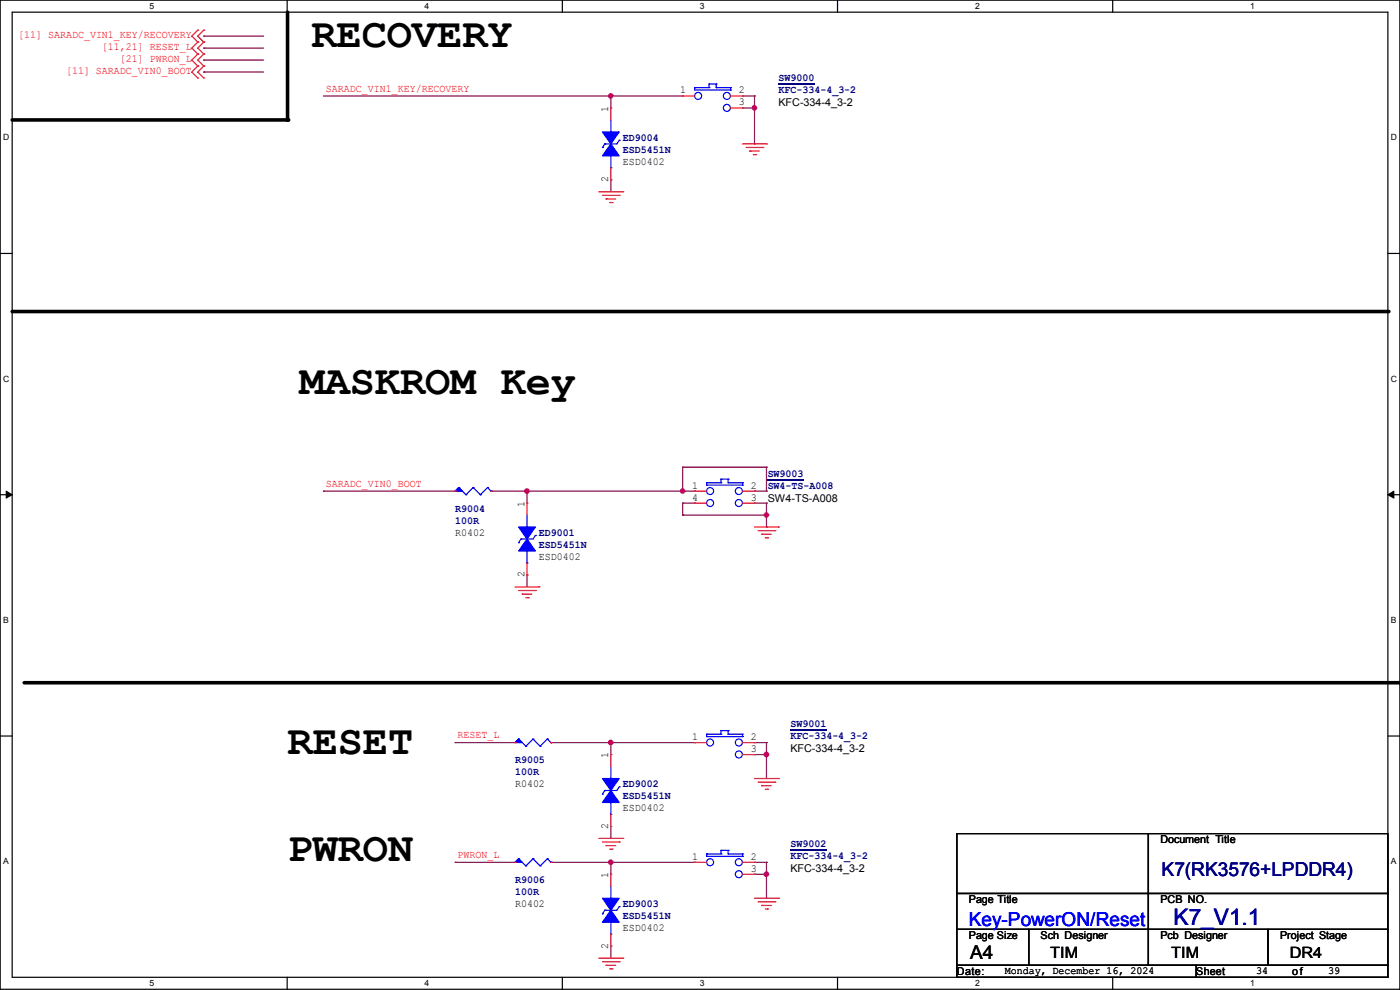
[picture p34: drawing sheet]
<svg xmlns="http://www.w3.org/2000/svg" width="297mm" height="210mm" viewBox="0 0 297 210" stroke-linecap="round" stroke-linejoin="round" font-family="sans-serif">
<defs><g id="words">
<g font-size="8.9">
<text x="66.1" y="10">RECOVERY</text>
<text x="63.5" y="83.7">MASKROM Key</text>
<text x="61" y="159.9">RESET</text>
<text x="61" y="182.7">PWRON</text>
</g>
<text font-size="4.8" fill="#0000a0" x="249" y="196.2">K7_V1.1</text>
<text font-size="4.1" fill="#000080" x="246.4" y="185.8">K7(RK3576+LPDDR4)</text>
<text font-size="4.1" fill="#00f" x="205.5" y="196.5">Key-PowerON/Reset</text>
<text font-size="4.1" x="205.8" y="203.3">A4</text>
<g font-size="3.3">
<text x="222.8" y="203.2">TIM</text>
<text x="248.5" y="203.2">TIM</text>
<text x="273.6" y="203.2">DR4</text>
</g>
<g font-size="2.3" fill="#f00">
<text x="3.9" y="8">[11] SARADC_VIN1_KEY/RECOVERY</text>
<text x="21.6" y="10.5">[11,21] RESET_L</text>
<text x="14" y="15.6">[11] SARADC_VIN0_BOOT</text>
<text x="25.4" y="13.1">[21] PWRON_L</text>
<text x="69.1" y="19.4">SARADC_VIN1_KEY/RECOVERY</text>
<text x="69.1" y="103.3">SARADC_VIN0_BOOT</text>
<text x="97.1" y="156.6">RESET_L</text>
<text x="97.1" y="182">PWRON_L</text>
</g>
<g font-size="2.3" fill="#000080">
<text x="165.1" y="17.1">SW9000</text>
<text x="165.1" y="19.7">KFC-334-4_3-2</text>
<text x="132.1" y="29.8">ED9004</text>
<text x="132.1" y="32.4">ESD5451N</text>
<text x="162.9" y="101.2">SW9003</text>
<text x="162.9" y="103.8">SW4-TS-A008</text>
<text x="96.6" y="108.6">R9004</text>
<text x="96.6" y="111.1">100R</text>
<text x="114.3" y="113.7">ED9001</text>
<text x="114.3" y="116.2">ESD5451N</text>
<text x="167.7" y="154.3">SW9001</text>
<text x="109.3" y="161.9">R9005</text>
<text x="167.7" y="156.8">KFC-334-4_3-2</text>
<text x="109.3" y="164.5">100R</text>
<text x="132.1" y="167">ED9002</text>
<text x="132.1" y="169.5">ESD5451N</text>
<text x="167.7" y="179.7">SW9002</text>
<text x="167.7" y="182.2">KFC-334-4_3-2</text>
<text x="109.3" y="187.3">R9006</text>
<text x="109.3" y="189.9">100R</text>
<text x="132.1" y="192.4">ED9003</text>
<text x="132.1" y="194.9">ESD5451N</text>
</g>
<g font-size="2.3">
<text x="129" y="23.7" transform="rotate(-90 129 23.7)">1</text>
<text x="144.3" y="19.8">1</text>
<text x="156.8" y="19.8">2</text>
<text x="156.8" y="22.4">3</text>
<text x="165.1" y="22.4">KFC-334-4_3-2</text>
<text x="132.1" y="34.9">ESD0402</text>
<text x="129" y="38.7" transform="rotate(-90 129 38.7)">2</text>
<text x="111.3" y="107.5" transform="rotate(-90 111.3 107.5)">1</text>
<text x="146.9" y="103.6">1</text>
<text x="146.9" y="106.2">4</text>
<text x="159.3" y="103.6">2</text>
<text x="159.3" y="106.2">3</text>
<text x="162.9" y="106.5">SW4-TS-A008</text>
<text x="96.6" y="113.7">R0402</text>
<text x="114.3" y="118.7">ESD0402</text>
<text x="111.3" y="122.5" transform="rotate(-90 111.3 122.5)">2</text>
<text x="129" y="160.8" transform="rotate(-90 129 160.8)">1</text>
<text x="146.9" y="157">1</text>
<text x="159.3" y="157">2</text>
<text x="159.3" y="159.5">3</text>
<text x="167.7" y="159.6">KFC-334-4_3-2</text>
<text x="109.3" y="167">R0402</text>
<text x="132.1" y="172.1">ESD0402</text>
<text x="129" y="175.8" transform="rotate(-90 129 175.8)">2</text>
<text x="246.2" y="178.9">Document Title</text>
<text x="146.9" y="182.4">1</text>
<text x="159.3" y="182.4">2</text>
<text x="159.3" y="184.9">3</text>
<text x="167.7" y="185">KFC-334-4_3-2</text>
<text x="129" y="186.2" transform="rotate(-90 129 186.2)">1</text>
<text x="205.5" y="191.6">Page Title</text>
<text x="246.2" y="191.6">PCB NO.</text>
<text x="109.3" y="192.4">R0402</text>
<text x="132.1" y="197.5">ESD0402</text>
<text x="129" y="201.2" transform="rotate(-90 129 201.2)">2</text>
<text x="205.5" y="199.2">Page Size</text>
<text x="220.8" y="199.2">Sch Designer</text>
<text x="246.2" y="199.2">Pcb Designer</text>
<text x="271.6" y="199.2">Project Stage</text>
<text x="203" y="206.8">Date:</text>
<text x="213.1" y="206.6">Monday, December 16, 2024</text>
<text x="253.8" y="206.8">Sheet</text>
<text x="266.5" y="206.6">34</text>
<text x="274.1" y="206.8">of</text>
<text x="281.7" y="206.6">39</text>
</g>
<g font-size="1.8">
<text x="31.7" y="1.9">5</text>
<text x="90.1" y="1.9">4</text>
<text x="148.5" y="1.9">3</text>
<text x="206.8" y="1.9">2</text>
<text x="265.2" y="1.9">1</text>
<text x=".7" y="29.8">D</text>
<text x="295.1" y="29.8">D</text>
<text x=".7" y="80.9">C</text>
<text x="295.1" y="80.9">C</text>
<text x=".7" y="132.1">B</text>
<text x="295.1" y="132.1">B</text>
<text x=".7" y="183.3">A</text>
<text x="295.1" y="183.3">A</text>
<text x="31.7" y="209.2">5</text>
<text x="90.1" y="209.2">4</text>
<text x="148.5" y="209.2">3</text>
<text x="206.8" y="209.2">2</text>
<text x="265.2" y="209.2">1</text>
</g>
</g></defs>
<g fill="none" stroke="#000" stroke-width=".25">
<path d="M0 0h297v209.8h-297zM2.6 2.6h291.8v204.7h-291.8zM60.9 0v2.6M119.3 0v2.6M177.7 0v2.6M236.1 0v2.6M0 53.8h2.6M294.4 53.8h2.6M0 104.9h2.6M294.4 104.9h2.6M0 156.1h2.6M294.4 156.1h2.6"/>
<path d="M60.9 207.3v2.5M119.3 207.3v2.5M177.7 207.3v2.5M236.1 207.3v2.5"/>
</g>
<path d="M1.3 104.2l1.3 .7-1.3 .8zM294.4 104.9l1.3-.7v1.5z" fill="#000"/>
<path d="M1.3 104.2l1.3 .7-1.3 .8zM294.4 104.9l1.3-.7v1.5z" fill="none" stroke="#000" stroke-width=".21"/>
<path d="M61 2.6v22.8h-58.4M2.6 66.1h291.8M5.1 144.8h291.9" fill="none" stroke="#000" stroke-width=".76"/>
<g fill="#000">
<circle cx="61" cy="25.4" r=".38"/>
<circle cx="294.4" cy="66.1" r=".38"/>
<circle cx="297" cy="144.8" r=".38"/>
</g>
<path d="M68.6 20.4h61M129.6 20.4h.1" fill="none" stroke="#800040" stroke-width=".25"/>
<circle cx="129.6" cy="20.3" r=".49" fill="#f0f"/>
<circle cx="129.6" cy="20.3" r=".49" fill="none" stroke="#f0f" stroke-width=".25"/>
<path d="M43.2 7.7h.1M43.2 10.2h.1M43.2 7.7h12.7M43.2 10.2h12.7M116.9 157.5h.1M116.9 157.5h30.5M129.6 157.5v2.6M147.4 157.5h.1M129.6 177.8h.1M129.6 160.1h.1M129.6 175.3v2.5" fill="none" stroke="#800040" stroke-width=".25"/>
<circle cx="129.6" cy="157.5" r=".49" fill="#f0f"/>
<circle cx="129.6" cy="157.5" r=".49" fill="none" stroke="#f0f" stroke-width=".25"/>
<path d="M43.2 12.7h.1M43.2 12.7h12.7M129.6 182.9h.1M129.6 182.9v2.6M129.6 182.9h17.8M147.4 182.9h.1M129.6 200.7h.1M129.6 200.7v2.5" fill="none" stroke="#800040" stroke-width=".25"/>
<circle cx="129.6" cy="182.9" r=".49" fill="#f0f"/>
<circle cx="129.6" cy="182.9" r=".49" fill="none" stroke="#f0f" stroke-width=".25"/>
<g fill="none" stroke="#800040" stroke-width=".25">
<path d="M43.2 15.3h.1M43.2 15.3h12.7M68.6 104.2h.1M68.6 104.2h28M104.2 104.2h.1M104.2 104.2h40.6M111.8 104.2h.1M111.8 104.2v2.5M144.8 104.2h.1M111.8 122h.1M111.8 122v2.5M96.6 157.5h.1"/>
<path d="M96.6 157.5h12.7M96.6 182.9h.1M96.6 182.9h12.7M116.9 182.9h.1M116.9 182.9h12.7"/>
</g>
<circle cx="111.8" cy="104.2" r=".49" fill="#f0f"/>
<circle cx="111.8" cy="104.2" r=".49" fill="none" stroke="#f0f" stroke-width=".25"/>
<circle cx="144.8" cy="104.2" r=".49" fill="#f0f"/>
<circle cx="144.8" cy="104.2" r=".49" fill="none" stroke="#f0f" stroke-width=".25"/>
<path d="M157.5 22.9h.1M157.5 22.9h2.6v7.6M160.1 30.5h.1" fill="none" stroke="#800040" stroke-width=".25"/>
<circle cx="160" cy="22.9" r=".49" fill="#f0f"/>
<circle cx="160" cy="22.9" r=".49" fill="none" stroke="#f0f" stroke-width=".25"/>
<path d="M160.1 157.5h.1M160.1 157.5h2.5M162.6 157.5h.1M162.6 157.5v7.6M160.1 160.1h.1M160.1 160.1h2.5M162.6 165.1h.1" fill="none" stroke="#800040" stroke-width=".25"/>
<circle cx="162.6" cy="160" r=".49" fill="#f0f"/>
<circle cx="162.6" cy="160" r=".49" fill="none" stroke="#f0f" stroke-width=".25"/>
<path d="M160.1 185.5h.1M160.1 185.5h2.5v5M162.6 190.5h.1" fill="none" stroke="#800040" stroke-width=".25"/>
<circle cx="162.6" cy="185.4" r=".49" fill="#f0f"/>
<circle cx="162.6" cy="185.4" r=".49" fill="none" stroke="#f0f" stroke-width=".25"/>
<path d="M160.1 106.7h2.5M162.6 106.7h.1M162.6 109.3h.1M162.6 106.7v2.6M160.1 182.9h.1M160.1 182.9h2.5M162.6 182.9h.1M162.6 182.9v2.6" fill="none" stroke="#800040" stroke-width=".25"/>
<circle cx="162.6" cy="109.2" r=".49" fill="#f0f"/>
<circle cx="162.6" cy="109.2" r=".49" fill="none" stroke="#f0f" stroke-width=".25"/>
<g fill="none" stroke="#800040" stroke-width=".25">
<path d="M129.6 38.1h.1M129.6 20.4h.1M129.6 20.4h15.2M129.6 20.4v2.5M129.6 38.1v2.6M144.8 20.4h.1M157.5 20.4h2.6M160.1 20.4h.1M160.1 22.9h.1M160.1 20.4v2.5M144.8 99.1h.1M144.8 99.1v5.1h2.6"/>
<path d="M144.8 99.1h17.8M162.6 99.1h.1M162.6 99.1v5.1M144.8 106.7h.1M144.8 109.3h.1M144.8 106.7h2.6M144.8 106.7v2.6M144.8 109.3h17.8M147.4 104.2h.1M160.1 104.2h.1M160.1 104.2h2.5M162.6 109.3h.1"/>
<path d="M162.6 111.8h.1M162.6 104.2h.1M162.6 109.3v2.5"/>
</g>
<g fill="none" stroke="#f00" stroke-width=".25">
<path d="M42 11.5h.1M42 8.9h.1M42 14h.1M42 16.6h.1M42 6.4h.1M42 8.9l-1.3 1.3 1.3 1.3M42 11.5l-1.3 1.2 1.3 1.3M42 14l-1.3 1.3 1.3 1.3M42 6.4l-1.3 1.3 1.3 1.2M43.2 11.5h.1M43.2 8.9h.1M43.2 14h.1"/>
<path d="M43.2 16.6h.1M43.2 6.4h.1M43.2 8.9l-1.2 1.3 1.2 1.3M43.2 11.5l-1.2 1.2 1.2 1.3M43.2 14l-1.2 1.3 1.2 1.3M43.2 6.4l-1.2 1.3 1.2 1.2M157.5 30.5h5.1M158.3 31.3h3.5M159 32h.1M159 32h2.1M159.8 32.8h.5M160.3 32.8h.1"/>
<path d="M161.8 31.3h.1M162.6 30.5h.1M127 40.7h5.1M127.8 41.4h3.6M128.6 42.2h.1M128.6 42.2h2M129.3 43h.5M129.8 43h.1M131.4 41.4h.1M132.1 40.7h.1M160.1 111.8h5M160.8 112.6h3.6"/>
<path d="M161.6 113.3h.1M161.6 113.3h2M162.3 114.1h.6M162.9 114.1h.1M164.4 112.6h.1M165.1 111.8h.1M109.3 124.5h5M110 125.3h3.6M110.8 126h.1M110.8 126h2M111.5 126.8h.6M112.1 126.8h.1"/>
<path d="M113.6 125.3h.1M114.3 124.5h.1M127 177.8h5.1M127.8 178.6h3.6M128.6 179.4h.1M128.6 179.4h2M131.4 178.6h.1M132.1 177.8h.1M160.1 165.1h5M160.8 165.9h3.6M161.6 166.7h.1M161.6 166.7h2"/>
<path d="M162.3 167.4h.6M162.9 167.4h.1M164.4 165.9h.1M165.1 165.1h.1M129.3 180.1h.5M129.8 180.1h.1M160.1 190.5h5M160.8 191.3h3.6M161.6 192.1h.1M161.6 192.1h2M162.3 192.8h.6M162.9 192.8h.1"/>
<path d="M164.4 191.3h.1M165.1 190.5h.1M127 203.2h5.1M127.8 204h3.6M128.6 204.8h.1M128.6 204.8h2M129.3 205.5h.5M129.8 205.5h.1M131.4 204h.1M132.1 203.2h.1"/>
</g>
<path d="M203 176.8h40.6v12.7h-40.6zM243.6 176.8h50.8v12.7h-50.8zM203 189.5h40.6v7.6h-40.6zM203 197.1h15.2v7.7h-15.2zM218.2 197.1h25.4v7.7h-25.4zM243.6 197.1h25.4v7.7h-25.4zM243.6 189.5h50.8v7.6h-50.8zM269 197.1h25.4v7.7h-25.4zM203 204.8h50.8v2.5h-50.8zM253.8 204.8h40.6v2.5h-40.6z" fill="none" stroke="#000" stroke-width=".25"/>
<path d="M110 182.2h.1M110 182.2l-.7 .7M110 182.2l1.5 1.5M111.5 183.7h.1M113.1 182.2h.1M113.1 182.2l-1.6 1.5M113.1 182.2l1.5 1.5M114.6 183.7h.1M116.1 182.2h.1M116.1 182.2l-1.5 1.5M116.1 182.2l.8 .7M116.9 182.9h.1" fill="none" stroke="#00f" stroke-width=".25"/>
<path d="M110 182.2l.8 .7h-1.5z" fill="#00f"/>
<g fill="none" stroke="#00f" stroke-width=".25">
<path d="M97.3 103.4h.1M97.3 103.4l-.7 .8M97.3 103.4l1.5 1.5M98.8 104.9h.1M100.4 103.4h.1M100.4 103.4l-1.6 1.5M100.4 103.4l1.5 1.5M101.9 104.9h.1M103.4 103.4h.1M103.4 103.4l-1.5 1.5M103.4 103.4l.8 .8M104.2 104.2h.1"/>
<path d="M149.9 102.4h.1M149.9 102.4v.5h7.6M149.9 102.4h3.1M153 101.6h.1M153 102.4h.1M153 101.6h1.5M153 101.6v.8M154.5 102.4h.1M154.5 101.6h.1M154.5 102.4h3M154.5 101.6v.8M157.5 102.9h.1"/>
<path d="M157.5 102.4h.1M157.5 102.4v.5M110 182.2l.8 .7h-1.5z"/>
<circle cx="150.6" cy="104.2" r=".74"/>
<circle cx="150.6" cy="106.7" r=".74"/>
<circle cx="156.7" cy="104.2" r=".74"/>
<circle cx="156.7" cy="106.7" r=".74"/>
</g>
<path d="M147.4 104.2h.1M147.4 106.7h.1M147.4 104.2h2.5M147.4 106.7h2.5M157.5 104.2h2.6M157.5 106.7h2.6M160.1 104.2h.1M160.1 106.7h.1M109.3 182.9h.1M116.9 182.9h.1" fill="none" stroke="#f00" stroke-width=".25"/>
<path d="M162.8 101.9h7.7" fill="none" stroke="#000080" stroke-width=".25"/>
<path d="M97.3 103.4l.8 .8h-1.5z" fill="#00f"/>
<path d="M97.3 103.4l.8 .8h-1.5zM128.3 193.1h.1M128.3 193.1h2.6M129.6 190.5h.1M129.6 198.2h.1M129.6 188v2.5M129.6 195.6v2.6" fill="none" stroke="#00f" stroke-width=".25"/>
<path d="M96.6 104.2h.1M104.2 104.2h.1" fill="none" stroke="#f00" stroke-width=".25"/>
<path d="M127.8 190.5h3.6l-1.8 2.6z" fill-rule="evenodd" fill="#00f"/>
<path d="M127.8 190.5h3.6l-1.8 2.6zM127.8 193.8h.1M128.3 193.1l-.5 .7M131.4 192.3h.1M131.4 192.3l-.5 .8" fill="none" stroke="#00f" stroke-width=".25"/>
<path d="M129.6 193.1l1.8 2.5h-3.6z" fill-rule="evenodd" fill="#00f"/>
<path d="M128.3 30.5h.1M128.3 30.5h2.6M129.6 28h.1M129.6 35.6h.1M129.6 25.4v2.6M129.6 33.1v2.5M129.6 193.1l1.8 2.5h-3.6z" fill="none" stroke="#00f" stroke-width=".25"/>
<path d="M129.6 185.5h.1M129.6 185.5v2.5M129.6 198.2v2.5M129.6 200.7h.1" fill="none" stroke="#f00" stroke-width=".25"/>
<path d="M127.8 28h3.6l-1.8 2.5z" fill-rule="evenodd" fill="#00f"/>
<path d="M127.8 28h3.6l-1.8 2.5zM127.8 31.3h.1M128.3 30.5l-.5 .8M131.4 29.8h.1M131.4 29.8l-.5 .7" fill="none" stroke="#00f" stroke-width=".25"/>
<path d="M129.6 30.5l1.8 2.6h-3.6z" fill-rule="evenodd" fill="#00f"/>
<g fill="none" stroke="#00f" stroke-width=".25">
<path d="M129.6 30.5l1.8 2.6h-3.6zM128.3 167.7h.1M128.3 167.7h2.6M129.6 165.1h.1M129.6 172.8h.1M129.6 162.6v2.5M129.6 170.2v2.6M149.9 181.1h.1M149.9 181.1v.6h7.6M149.9 181.1h3.1M153 180.4h.1M153 181.1h.1"/>
<path d="M153 180.4h1.5M153 180.4v.7M154.5 181.1h.1M154.5 180.4h.1M154.5 181.1h3M154.5 180.4v.7M157.5 181.7h.1M157.5 181.1h.1M157.5 181.1v.6"/>
<circle cx="150.6" cy="182.9" r=".74"/>
<circle cx="156.7" cy="185.4" r=".74"/>
<circle cx="156.7" cy="182.9" r=".74"/>
</g>
<path d="M129.6 22.9h.1M129.6 38.1h.1M129.6 22.9v2.5M129.6 35.6v2.5M147.4 182.9h.1M147.4 182.9h2.5M157.5 182.9h2.6M157.5 185.5h2.6M160.1 182.9h.1M160.1 185.5h.1" fill="none" stroke="#f00" stroke-width=".25"/>
<path d="M167.6 180.3h7.7" fill="none" stroke="#000080" stroke-width=".25"/>
<path d="M127.8 165.1h3.6l-1.8 2.6z" fill-rule="evenodd" fill="#00f"/>
<path d="M127.8 165.1h3.6l-1.8 2.6zM127.8 168.4h.1M128.3 167.7l-.5 .7M131.4 166.9h.1M131.4 166.9l-.5 .8" fill="none" stroke="#00f" stroke-width=".25"/>
<path d="M129.6 167.7l1.8 2.5h-3.6z" fill-rule="evenodd" fill="#00f"/>
<g fill="none" stroke="#00f" stroke-width=".25">
<path d="M110 156.8h.1M110 156.8l-.7 .7M110 156.8l1.5 1.5M111.5 158.3h.1M113.1 156.8h.1M113.1 156.8l-1.6 1.5M113.1 156.8l1.5 1.5M114.6 158.3h.1M116.1 156.8h.1M116.1 156.8l-1.5 1.5M116.1 156.8l.8 .7M116.9 157.5h.1"/>
<path d="M149.9 155.7h.1M149.9 155.7v.6h7.6M149.9 155.7h3.1M153 155h.1M153 155.7h.1M153 155h1.5M153 155v.7M154.5 155.7h.1M154.5 155h.1M154.5 155.7h3M154.5 155v.7M157.5 156.3h.1"/>
<path d="M157.5 155.7h.1M157.5 155.7v.6M129.6 167.7l1.8 2.5h-3.6z"/>
<circle cx="150.6" cy="157.5" r=".74"/>
<circle cx="156.7" cy="157.5" r=".74"/>
<circle cx="156.7" cy="160" r=".74"/>
</g>
<path d="M147.4 157.5h.1M147.4 157.5h2.5M157.5 157.5h2.6M160.1 157.5h.1M129.6 160.1h.1M129.6 175.3h.1M129.6 160.1v2.5M129.6 172.8v2.5M157.5 160.1h2.6M160.1 160.1h.1" fill="none" stroke="#f00" stroke-width=".25"/>
<path d="M167.6 154.9h7.7" fill="none" stroke="#000080" stroke-width=".25"/>
<path d="M110 156.8l.8 .7h-1.5z" fill="#00f"/>
<g fill="none" stroke="#00f" stroke-width=".25">
<path d="M147.4 18.6h.1M147.4 18.6v.5h7.6M147.4 18.6h3M150.4 17.8h.1M150.4 18.6h.1M150.4 17.8h1.5M150.4 17.8v.8M151.9 18.6h.1M151.9 17.8h.1M151.9 18.6h3.1M151.9 17.8v.8M155 19.1h.1"/>
<path d="M155 18.6h.1M155 18.6v.5M110.5 114.3h.1M110.5 114.3h2.6M111.8 111.8h.1M111.8 119.4h.1M111.8 109.3v2.5M111.8 116.9v2.5M110 156.8l.8 .7h-1.5z"/>
<circle cx="148.1" cy="20.3" r=".74"/>
<circle cx="154.2" cy="20.3" r=".74"/>
<circle cx="154.2" cy="22.9" r=".74"/>
</g>
<path d="M144.8 20.4h.1M144.8 20.4h2.6M155 20.4h2.5M155 22.9h2.5M157.5 20.4h.1M157.5 22.9h.1M109.3 157.5h.1M116.9 157.5h.1" fill="none" stroke="#f00" stroke-width=".25"/>
<path d="M165.1 17.8h7.7" fill="none" stroke="#000080" stroke-width=".25"/>
<path d="M110 111.8h3.6l-1.8 2.5z" fill-rule="evenodd" fill="#00f"/>
<path d="M110 111.8h3.6l-1.8 2.5zM110 115.1h.1M110.5 114.3l-.5 .8M113.6 113.6h.1M113.6 113.6l-.5 .7" fill="none" stroke="#00f" stroke-width=".25"/>
<path d="M111.8 114.3l1.8 2.6h-3.6z" fill-rule="evenodd" fill="#00f"/>
<path d="M111.8 114.3l1.8 2.6h-3.6z" fill="none" stroke="#00f" stroke-width=".25"/>
<path d="M111.8 106.7h.1M111.8 106.7v2.6M111.8 119.4v2.6M111.8 122h.1" fill="none" stroke="#f00" stroke-width=".25"/>
<circle cx="129.6" cy="20.3" r=".49" fill="#f0f"/>
<circle cx="129.6" cy="20.3" r=".49" fill="none" stroke="#f0f" stroke-width=".25"/>
<circle cx="129.6" cy="157.5" r=".49" fill="#f0f"/>
<circle cx="129.6" cy="157.5" r=".49" fill="none" stroke="#f0f" stroke-width=".25"/>
<circle cx="129.6" cy="182.9" r=".49" fill="#f0f"/>
<circle cx="129.6" cy="182.9" r=".49" fill="none" stroke="#f0f" stroke-width=".25"/>
<circle cx="111.8" cy="104.2" r=".49" fill="#f0f"/>
<circle cx="111.8" cy="104.2" r=".49" fill="none" stroke="#f0f" stroke-width=".25"/>
<circle cx="144.8" cy="104.2" r=".49" fill="#f0f"/>
<circle cx="144.8" cy="104.2" r=".49" fill="none" stroke="#f0f" stroke-width=".25"/>
<circle cx="160" cy="22.9" r=".49" fill="#f0f"/>
<circle cx="160" cy="22.9" r=".49" fill="none" stroke="#f0f" stroke-width=".25"/>
<circle cx="162.6" cy="160" r=".49" fill="#f0f"/>
<circle cx="162.6" cy="160" r=".49" fill="none" stroke="#f0f" stroke-width=".25"/>
<circle cx="162.6" cy="185.4" r=".49" fill="#f0f"/>
<circle cx="162.6" cy="185.4" r=".49" fill="none" stroke="#f0f" stroke-width=".25"/>
<circle cx="162.6" cy="109.2" r=".49" fill="#f0f"/>
<circle cx="162.6" cy="109.2" r=".49" fill="none" stroke="#f0f" stroke-width=".25"/>
<use href="#words"/>
</svg>
